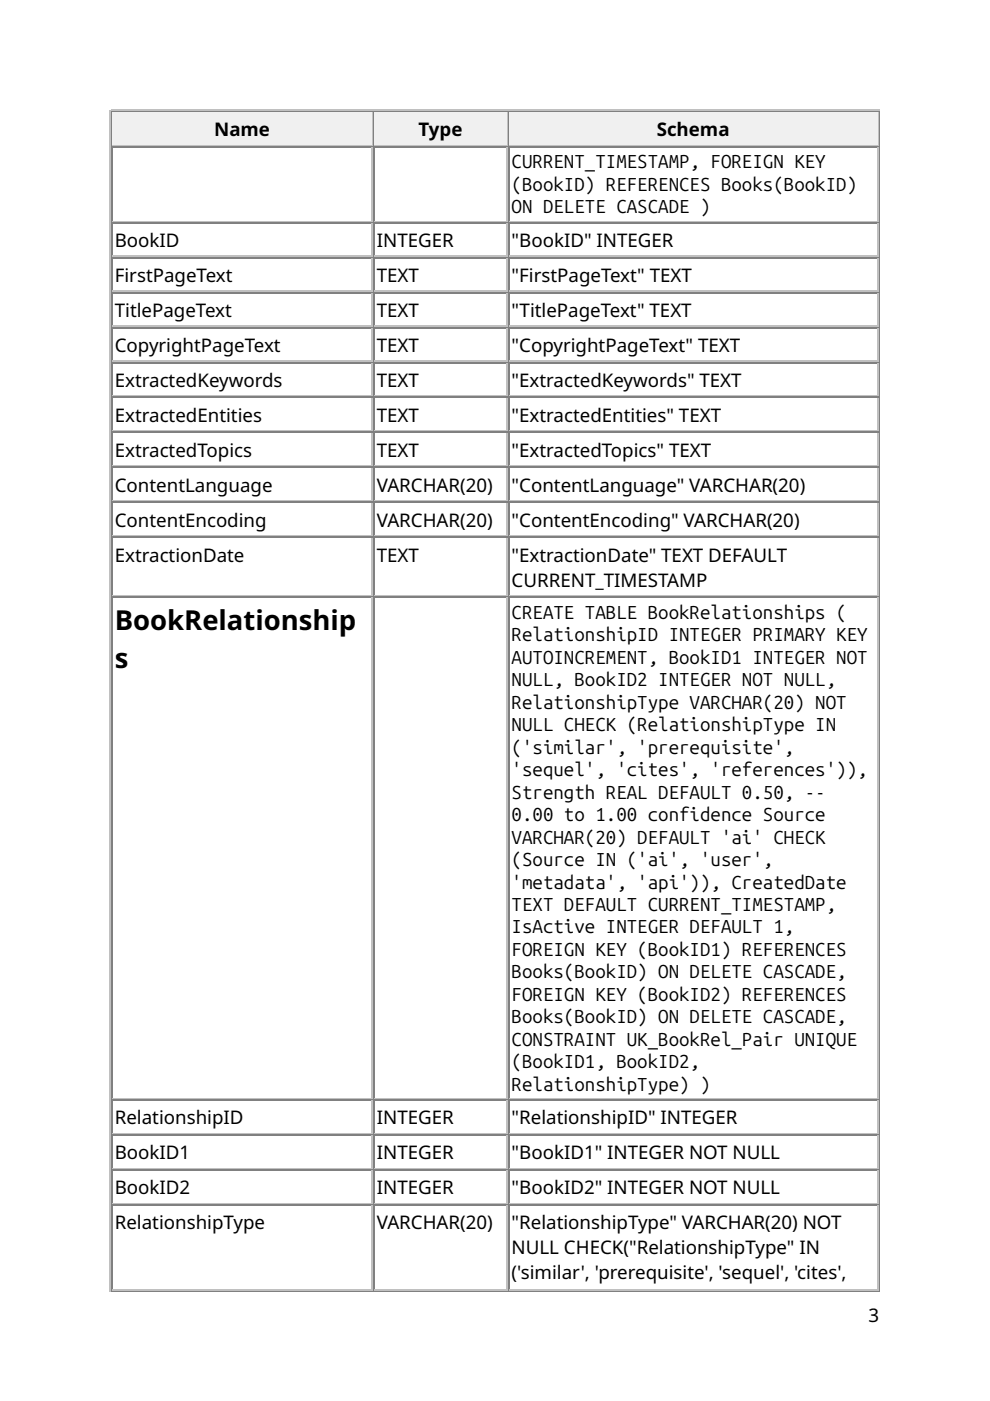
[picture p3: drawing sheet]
<svg xmlns="http://www.w3.org/2000/svg" width="210mm" height="297mm" viewBox="0 0 210 297" stroke-linecap="round" stroke-linejoin="round" font-family="sans-serif">
<defs><g id="words">
<g font-size="5.8">
<text x="24.3" y="133.6">BookRelationship</text>
<text x="24.3" y="141.6">s</text>
</g>
<g font-size="4">
<text x="45.4" y="28.8">Name</text>
<text x="88.7" y="28.8">Type</text>
<text x="139.2" y="28.8">Schema</text>
<text x="108.5" y="35.7">CURRENT_TIMESTAMP, FOREIGN KEY</text>
<text x="108.5" y="40.5">(BookID) REFERENCES Books(BookID)</text>
<text x="108.5" y="45.2">ON DELETE CASCADE )</text>
<text x="24.3" y="52.4">BookID</text>
<text x="79.9" y="52.4">INTEGER</text>
<text x="108.5" y="52.4">&quot;BookID&quot; INTEGER</text>
<text x="24.3" y="59.8">FirstPageText</text>
<text x="79.9" y="59.8">TEXT</text>
<text x="108.5" y="59.8">&quot;FirstPageText&quot; TEXT</text>
<text x="24.3" y="67.2">TitlePageText</text>
<text x="79.9" y="67.2">TEXT</text>
<text x="108.5" y="67.2">&quot;TitlePageText&quot; TEXT</text>
<text x="24.3" y="74.6">CopyrightPageText</text>
<text x="79.9" y="74.6">TEXT</text>
<text x="108.5" y="74.6">&quot;CopyrightPageText&quot; TEXT</text>
<text x="24.3" y="82">ExtractedKeywords</text>
<text x="79.9" y="82">TEXT</text>
<text x="108.5" y="82">&quot;ExtractedKeywords&quot; TEXT</text>
<text x="24.3" y="89.4">ExtractedEntities</text>
<text x="79.9" y="89.4">TEXT</text>
<text x="108.5" y="89.4">&quot;ExtractedEntities&quot; TEXT</text>
<text x="24.3" y="96.8">ExtractedTopics</text>
<text x="79.9" y="96.8">TEXT</text>
<text x="108.5" y="96.8">&quot;ExtractedTopics&quot; TEXT</text>
<text x="24.3" y="104.2">ContentLanguage</text>
<text x="79.9" y="104.2">VARCHAR(20)</text>
<text x="108.5" y="104.2">&quot;ContentLanguage&quot; VARCHAR(20)</text>
<text x="24.3" y="111.7">ContentEncoding</text>
<text x="79.9" y="111.7">VARCHAR(20)</text>
<text x="108.5" y="111.7">&quot;ContentEncoding&quot; VARCHAR(20)</text>
<text x="24.3" y="119.1">ExtractionDate</text>
<text x="79.9" y="119.1">TEXT</text>
<text x="108.5" y="119.1">&quot;ExtractionDate&quot; TEXT DEFAULT</text>
<text x="108.5" y="124.4">CURRENT_TIMESTAMP</text>
<text x="108.5" y="131.2">CREATE TABLE BookRelationships (</text>
<text x="108.5" y="136">RelationshipID INTEGER PRIMARY KEY</text>
<text x="108.5" y="140.8">AUTOINCREMENT, BookID1 INTEGER NOT</text>
<text x="108.5" y="145.5">NULL, BookID2 INTEGER NOT NULL,</text>
<text x="108.5" y="150.3">RelationshipType VARCHAR(20) NOT</text>
<text x="108.5" y="155">NULL CHECK (RelationshipType IN</text>
<text x="108.5" y="159.8">('similar', 'prerequisite',</text>
<text x="108.5" y="164.6">'sequel', 'cites', 'references')),</text>
<text x="108.5" y="169.3">Strength REAL DEFAULT 0.50, --</text>
<text x="108.5" y="174.1">0.00 to 1.00 confidence Source</text>
<text x="108.5" y="178.9">VARCHAR(20) DEFAULT 'ai' CHECK</text>
<text x="108.5" y="183.6">(Source IN ('ai', 'user',</text>
<text x="108.5" y="188.4">'metadata', 'api')), CreatedDate</text>
<text x="108.5" y="193.1">TEXT DEFAULT CURRENT_TIMESTAMP,</text>
<text x="108.5" y="197.9">IsActive INTEGER DEFAULT 1,</text>
<text x="108.5" y="202.7">FOREIGN KEY (BookID1) REFERENCES</text>
<text x="108.5" y="207.4">Books(BookID) ON DELETE CASCADE,</text>
<text x="108.5" y="212.2">FOREIGN KEY (BookID2) REFERENCES</text>
<text x="108.5" y="217">Books(BookID) ON DELETE CASCADE,</text>
<text x="108.5" y="221.7">CONSTRAINT UK_BookRel_Pair UNIQUE</text>
<text x="108.5" y="226.5">(BookID1, BookID2,</text>
<text x="108.5" y="231.2">RelationshipType) )</text>
<text x="24.3" y="238.4">RelationshipID</text>
<text x="79.9" y="238.4">INTEGER</text>
<text x="108.5" y="238.4">&quot;RelationshipID&quot; INTEGER</text>
<text x="24.3" y="245.8">BookID1</text>
<text x="79.9" y="245.8">INTEGER</text>
<text x="108.5" y="245.8">&quot;BookID1&quot; INTEGER NOT NULL</text>
<text x="24.3" y="253.2">BookID2</text>
<text x="79.9" y="253.2">INTEGER</text>
<text x="108.5" y="253.2">&quot;BookID2&quot; INTEGER NOT NULL</text>
<text x="24.3" y="260.6">RelationshipType</text>
<text x="79.9" y="260.6">VARCHAR(20)</text>
<text x="108.5" y="260.6">&quot;RelationshipType&quot; VARCHAR(20) NOT</text>
<text x="108.5" y="265.9">NULL CHECK(&quot;RelationshipType&quot; IN</text>
<text x="108.5" y="271.2">('similar', 'prerequisite', 'sequel', 'cites',</text>
<text x="184.1" y="280.2">3</text>
</g>
</g></defs>
<path d="M23.4 23.3v250.5M23.5 23.4h163M23.8 30.8h55.3M79 23.8v6.9" fill="none" stroke="#c0c0c0" stroke-width=".26"/>
<path d="M23.7 23.5v7.5M23.8 23.7h55.3M186.4 23.5v250.1M23.5 273.7h163" fill="none" stroke="#808080" stroke-width=".26"/>
<g fill="#f0f0f0">
<path d="M23.8 23.8h55v6.9h-55z"/>
<path d="M45.2 24.3h12.2v5.9h-12.2z"/>
</g>
<path d="M79.2 23.5v7.5M79.4 23.7h28.3" fill="none" stroke="#808080" stroke-width=".26"/>
<path d="M79.4 30.8h28.3M107.6 23.8v6.9" fill="none" stroke="#c0c0c0" stroke-width=".26"/>
<g fill="#f0f0f0">
<path d="M79.4 23.8h28v6.9h-28z"/>
<path d="M88.6 24.3h9.6v5.9h-9.6z"/>
</g>
<path d="M107.8 23.5v7.5M107.9 23.7h78.4" fill="none" stroke="#808080" stroke-width=".26"/>
<path d="M107.9 30.8h78.4M186.1 23.8v6.9" fill="none" stroke="#c0c0c0" stroke-width=".26"/>
<g fill="#f0f0f0">
<path d="M107.9 23.8h78.1v6.9h-78.1z"/>
<path d="M139.2 24.3h15.6v5.9h-15.6z"/>
</g>
<g fill="none" stroke="#808080" stroke-width=".26">
<path d="M23.7 31v242.6M23.8 31.1h55.3M79.2 31v242.6M79.4 31.1h28.3M107.8 31v242.6M107.9 31.1h78.4M23.8 47.2h55.3M23.8 54.6h55.3M79.4 47.2h28.3M79.4 54.6h28.3M107.9 47.2h78.4M107.9 54.6h78.4"/>
<path d="M23.8 62h55.3M23.8 69.5h55.3M23.8 76.9h55.3M79.4 62h28.3M79.4 69.5h28.3M79.4 76.9h28.3M107.9 62h78.4M107.9 69.5h78.4M107.9 76.9h78.4M23.8 84.3h55.3M23.8 91.7h55.3M23.8 99.1h55.3"/>
<path d="M79.4 84.3h28.3M79.4 91.7h28.3M79.4 99.1h28.3M107.9 84.3h78.4M107.9 91.7h78.4M107.9 99.1h78.4M23.8 106.5h55.3M23.8 113.9h55.3M79.4 106.5h28.3M79.4 113.9h28.3M107.9 106.5h78.4M107.9 113.9h78.4"/>
<path d="M23.8 126.6h55.3M79.4 126.6h28.3M107.9 126.6h78.4M23.8 233.2h55.3M79.4 233.2h28.3M107.9 233.2h78.4M23.8 240.6h55.3M23.8 248h55.3M23.8 255.5h55.3M79.4 240.6h28.3M79.4 248h28.3M79.4 255.5h28.3"/>
<path d="M107.9 240.6h78.4M107.9 248h78.4M107.9 255.5h78.4"/>
</g>
<g fill="none" stroke="#c0c0c0" stroke-width=".26">
<path d="M79 31.2v15.6M107.6 31.2v15.6M186.1 31.2v15.6M23.8 47h55.3M23.8 54.4h55.3M79 47.4v6.8M79 54.8v6.8M79.4 47h28.3M79.4 54.4h28.3M107.6 47.4v6.8M107.6 54.8v6.8M107.9 47h78.4"/>
<path d="M107.9 54.4h78.4M186.1 47.4v6.8M186.1 54.8v6.8M23.8 61.8h55.3M23.8 69.2h55.3M23.8 76.6h55.3M79 62.2v6.9M79 69.6v6.9M79 77v6.9M79.4 61.8h28.3M79.4 69.2h28.3M79.4 76.6h28.3"/>
<path d="M107.6 62.2v6.9M107.6 69.6v6.9M107.6 77v6.9M107.9 61.8h78.4M107.9 69.2h78.4M107.9 76.6h78.4M186.1 62.2v6.9M186.1 69.6v6.9M186.1 77v6.9M23.8 84h55.3M23.8 91.4h55.3M23.8 98.8h55.3"/>
<path d="M79 84.4v6.9M79 91.8v6.9M79 99.2v6.9M79.4 84h28.3M79.4 91.4h28.3M79.4 98.8h28.3M107.6 84.4v6.9M107.6 91.8v6.9M107.6 99.2v6.9M107.9 84h78.4M107.9 91.4h78.4M107.9 98.8h78.4"/>
<path d="M186.1 84.4v6.9M186.1 91.8v6.9M186.1 99.2v6.9M23.8 106.2h55.3M23.8 113.6h55.3M79 106.6v6.9M79 114v12.2M79.4 106.2h28.3M79.4 113.6h28.3M107.6 106.6v6.9M107.6 114v12.2M107.9 106.2h78.4"/>
<path d="M107.9 113.6h78.4M186.1 106.6v6.9M186.1 114v12.2M23.8 126.3h55.3M79 126.7v106.1M79.4 126.3h28.3M107.6 126.7v106.1M107.9 126.3h78.4M186.1 126.7v106.1M23.8 233h55.3M79 233.4v6.8M79.4 233h28.3"/>
<path d="M107.6 233.4v6.8M107.9 233h78.4M186.1 233.4v6.8M23.8 240.4h55.3M23.8 247.8h55.3M23.8 255.2h55.3M79 240.8v6.8M79 248.2v6.9M79 255.6v17.7M79.4 240.4h28.3M79.4 247.8h28.3M79.4 255.2h28.3"/>
<path d="M107.6 240.8v6.8M107.6 248.2v6.9M107.6 255.6v17.7M107.9 240.4h78.4M107.9 247.8h78.4M107.9 255.2h78.4M186.1 240.8v6.8M186.1 248.2v6.9M186.1 255.6v17.7M23.8 273.4h55.3M79.4 273.4h28.3M107.9 273.4h78.4"/>
</g>
<use href="#words"/>
</svg>
